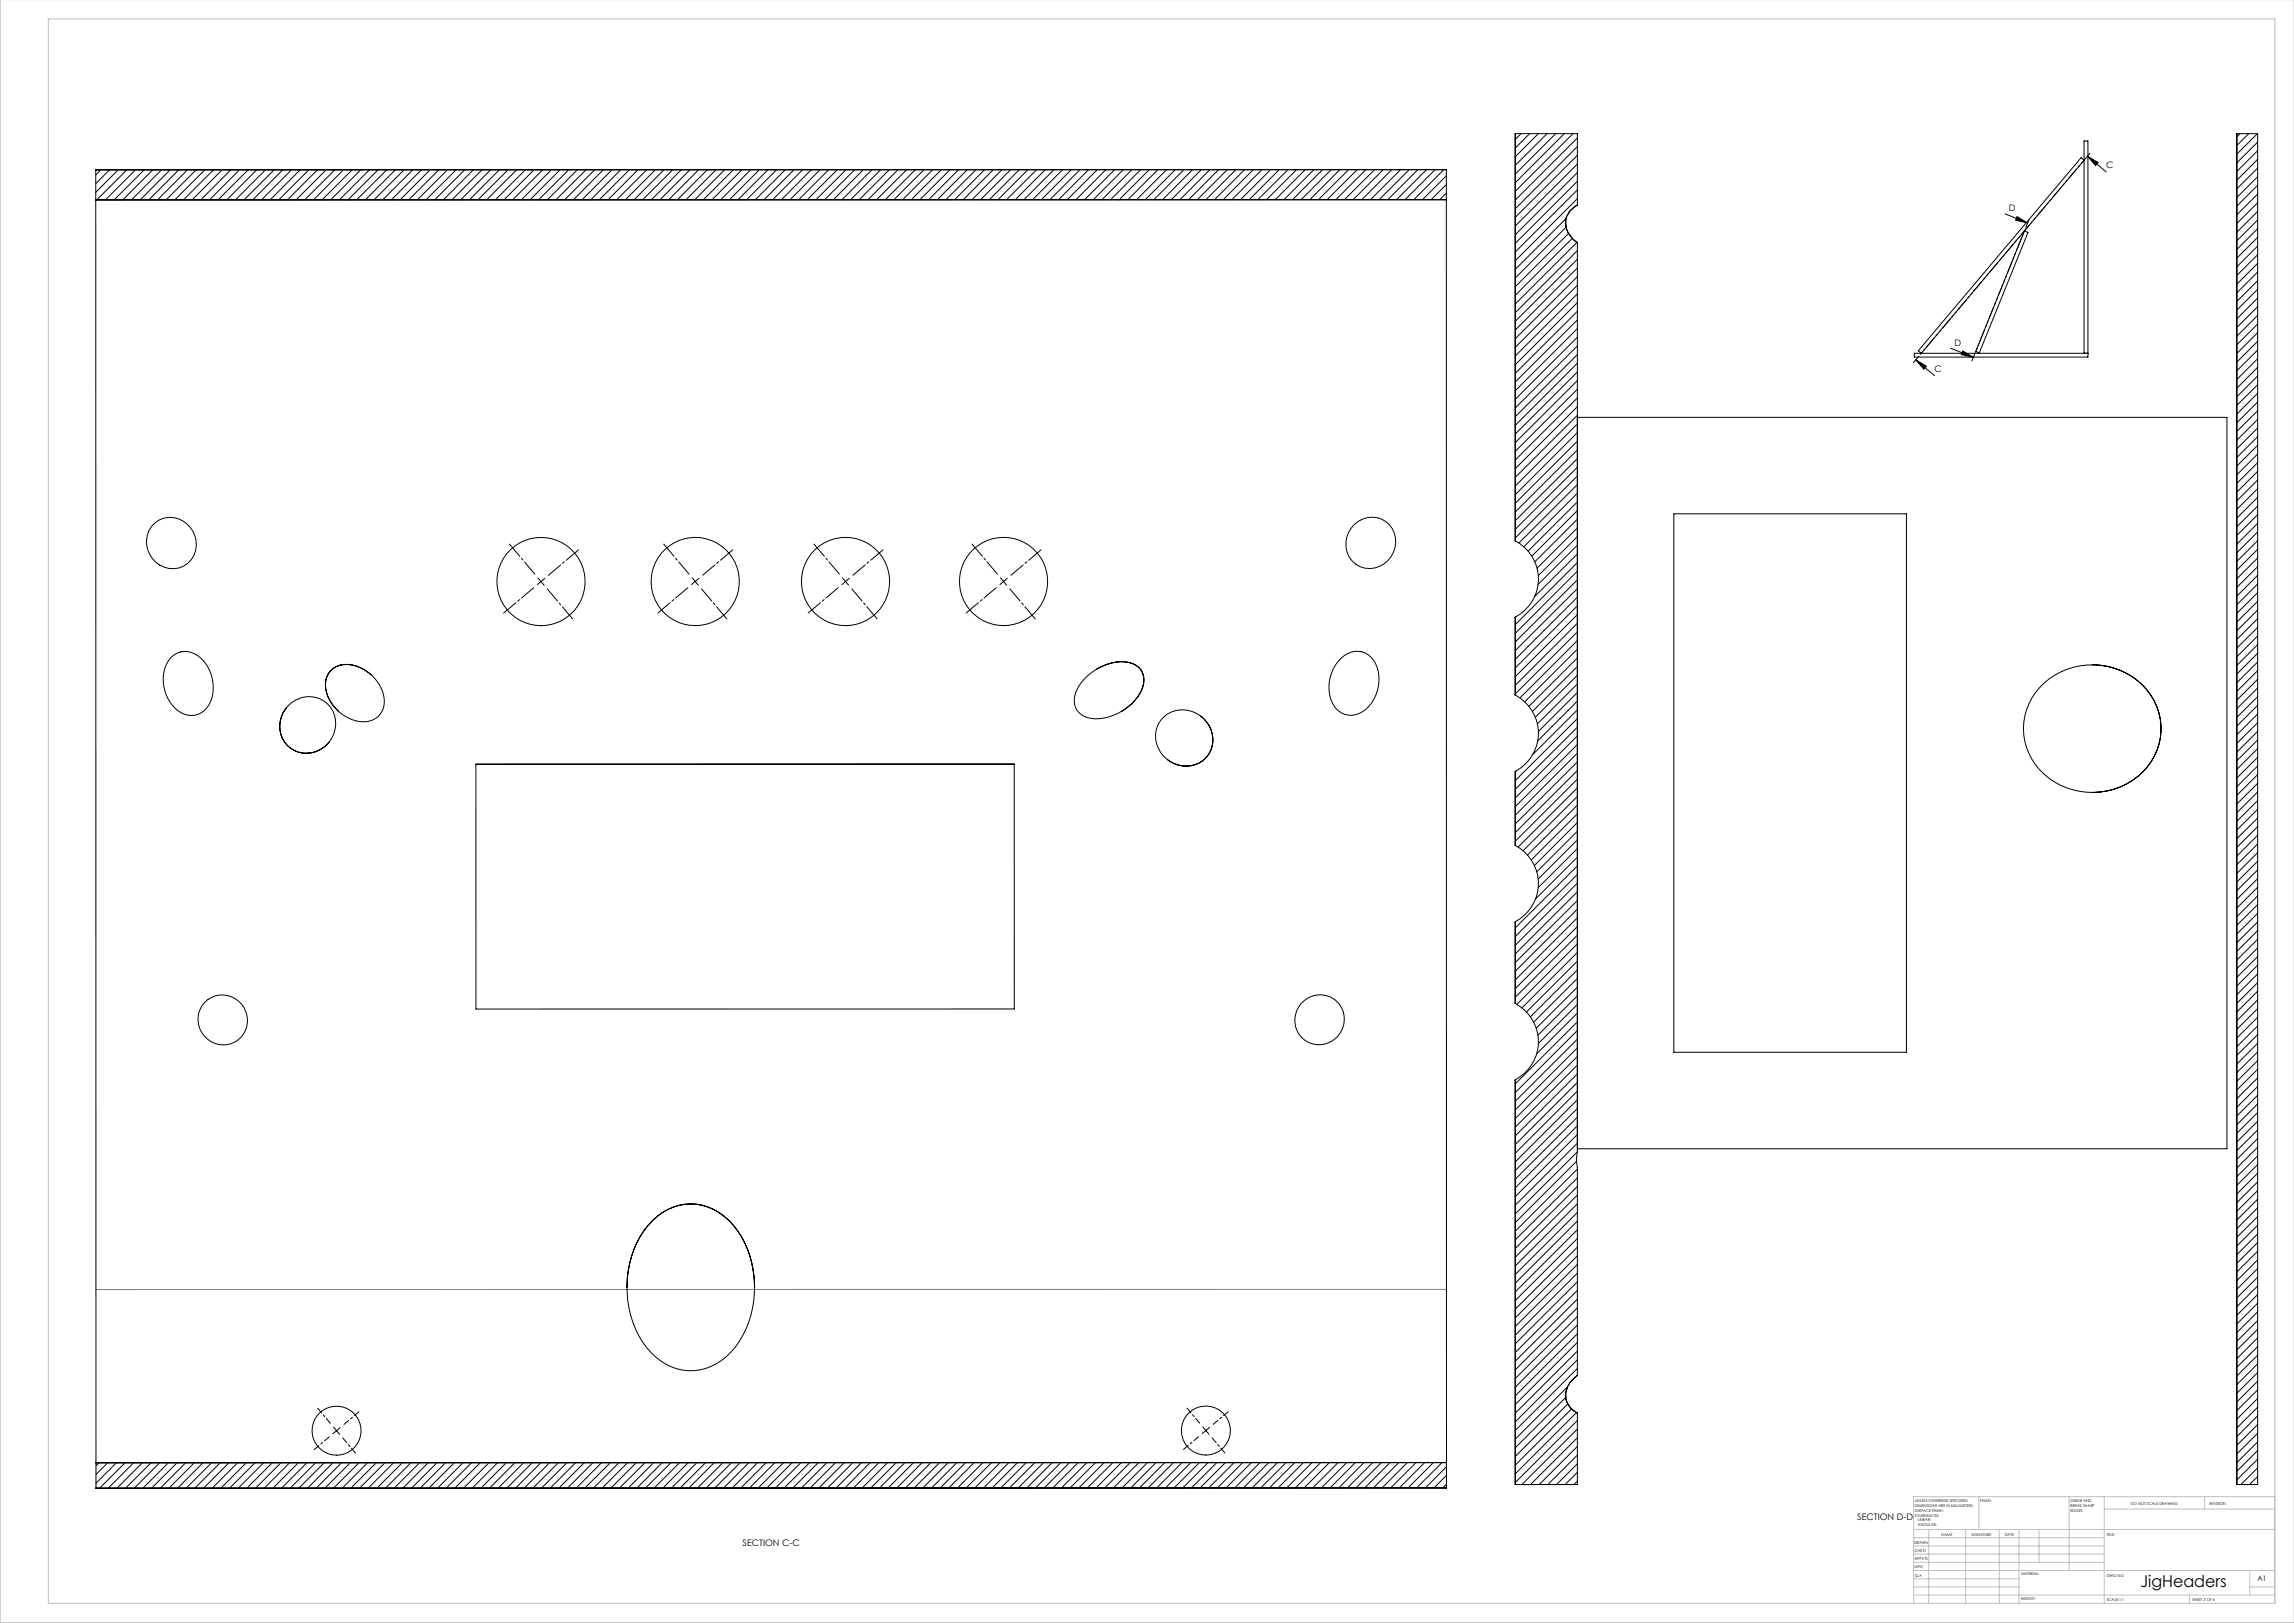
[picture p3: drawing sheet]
<svg xmlns="http://www.w3.org/2000/svg" width="1189mm" height="841mm" viewBox="0 0 1189 841" stroke-linecap="round" stroke-linejoin="round" font-family="sans-serif">
<defs><g id="words">
<text font-size="8.5" x="1109" y="823">JigHeaders</text>
<g font-size="4.7">
<text x="1092" y="87">C</text>
<text x="1041" y="109">D</text>
<text x="1013" y="179">D</text>
<text x="1003" y="193">C</text>
<text x="963" y="788">SECTION D-D</text>
<text x="385" y="801">SECTION C-C</text>
</g>
<text font-size="3.9" x="1170" y="819">A1</text>
<g font-size="2">
<text x="992" y="778">UNLESS OTHERWISE SPECIFIED:</text>
<text x="1026" y="778">FINISH:</text>
<text x="1073" y="778">DEBUR AND</text>
<text x="1104" y="780">DO NOT SCALE DRAWING</text>
<text x="1145" y="780">REVISION</text>
<text x="992" y="781">DIMENSIONS ARE IN MILLIMETERS</text>
<text x="992" y="783">SURFACE FINISH:</text>
<text x="992" y="786">TOLERANCES:</text>
<text x="1073" y="781">BREAK SHARP</text>
<text x="1073" y="783">EDGES</text>
<text x="994" y="788">LINEAR:</text>
<text x="994" y="791">ANGULAR:</text>
<text x="1006" y="796">NAME</text>
<text x="1022" y="796">SIGNATURE</text>
<text x="1039" y="796">DATE</text>
<text x="1092" y="796">TITLE:</text>
<text x="992" y="800">DRAWN</text>
<text x="992" y="808">APPV'D</text>
<text x="992" y="804">CHK'D</text>
<text x="992" y="813">MFG</text>
<text x="993" y="817">Q.A</text>
<text x="1048" y="816">MATERIAL:</text>
<text x="1092" y="817">DWG NO.</text>
<text x="1047" y="829">WEIGHT:</text>
<text x="1092" y="829">SCALE:1:1</text>
<text x="1136" y="829">SHEET 3 OF 4</text>
</g>
</g></defs>
<g fill="none" stroke="#000" stroke-width=".52">
<path d="M785 69v211M788 69l-3 3M793 69l-8 8M797 69l-12 12M802 69l-17 17M806 69l-21 21M811 69l-26 26M815 69l-30 30M818 71l-33 33M818 76l-33 32M1159 69h11v700h-11zM1161 69l-2 2"/>
<path d="M1166 69l-7 6M1170 69l-11 11M1170 74l-11 10M1170 78l-11 11M52 88l-2 3M57 88l-7 7M61 88l-11 12M66 88l-16 16M70 88l-15 16M75 88l-16 16M79 88l-15 16M84 88l-16 16"/>
<path d="M88 88l-15 16M93 88l-16 16M97 88l-15 16M102 88l-16 16M106 88l-15 16M111 88l-16 16M115 88l-15 16M120 88l-16 16M124 88l-15 16M129 88l-16 16M133 88l-15 16M138 88l-16 16"/>
<path d="M142 88l-15 16M147 88l-16 16M151 88l-15 16M156 88l-16 16M160 88l-16 16M164 88l-15 16M169 88l-16 16M173 88l-15 16M178 88l-16 16M182 88l-15 16M187 88l-16 16M191 88l-15 16"/>
<path d="M196 88l-16 16M200 88l-15 16M205 88l-16 16M209 88l-15 16M214 88l-16 16M218 88l-15 16M223 88l-16 16M227 88l-15 16M232 88l-16 16M236 88l-15 16M241 88l-16 16M245 88l-15 16"/>
<path d="M250 88l-16 16M254 88l-15 16M259 88l-16 16M263 88l-15 16M268 88l-16 16M272 88l-15 16M277 88l-16 16M281 88l-15 16M286 88l-16 16M290 88l-15 16M295 88l-16 16M299 88l-15 16"/>
<path d="M304 88l-16 16M308 88l-15 16M313 88l-16 16M317 88l-15 16M322 88l-16 16M326 88l-15 16M331 88l-16 16M335 88l-15 16M340 88l-16 16M344 88l-15 16M349 88l-16 16M353 88l-15 16"/>
<path d="M358 88l-16 16M362 88l-15 16M367 88l-16 16M371 88l-15 16M376 88l-16 16M380 88l-15 16M385 88l-16 16M389 88l-15 16M394 88l-16 16M398 88l-16 16M402 88l-15 16M407 88l-16 16"/>
<path d="M411 88l-15 16M416 88l-16 16M420 88l-15 16M425 88l-16 16M429 88l-15 16M434 88l-16 16M438 88l-15 16M443 88l-16 16M447 88l-15 16M452 88l-16 16M456 88l-15 16M461 88l-16 16"/>
<path d="M465 88l-15 16M470 88l-16 16M474 88l-15 16M479 88l-16 16M483 88l-15 16M488 88l-16 16M492 88l-15 16M497 88l-16 16M501 88l-15 16M506 88l-16 16M510 88l-15 16M515 88l-16 16"/>
<path d="M519 88l-15 16M524 88l-16 16M528 88l-15 16M533 88l-16 16M537 88l-15 16M542 88l-16 16M546 88l-15 16M551 88l-16 16M555 88l-15 16M560 88l-16 16M564 88l-15 16M569 88l-16 16"/>
<path d="M573 88l-15 16M578 88l-16 16M582 88l-15 16M587 88l-16 16M591 88l-15 16M596 88l-16 16M600 88l-15 16M605 88l-16 16M609 88l-15 16M614 88l-16 16M618 88l-15 16M623 88l-16 16"/>
<path d="M627 88l-15 16M632 88l-16 16M636 88l-15 16M641 88l-16 16M645 88l-16 16M649 88l-15 16M654 88l-16 16M658 88l-15 16M663 88l-16 16M667 88l-15 16M672 88l-16 16M676 88l-15 16"/>
<path d="M681 88l-16 16M685 88l-15 15M690 88l-16 15M694 88l-15 15M699 88l-16 15M703 88l-15 15M708 88l-16 15M712 88l-15 15M717 88l-16 15M721 88l-15 15M726 88l-16 15M730 88l-15 15"/>
<path d="M735 88l-16 15M739 88l-15 15M744 88l-16 15M748 88l-15 15M750 91l-13 12M750 96l-8 7M818 80l-33 33M818 85l-33 32M818 89l-33 33M818 94l-33 32M818 98l-33 33M1079 82l1 1-84 100-2-1z"/>
<path d="M1082 81l5 3-1 2zM1082 81l10 8M1170 83l-11 10M1170 87l-11 11M1170 92l-11 10M1170 96l-11 11M750 100l-4 3M750 103l-700 1M812 113l-27 27M812 118l-27 26M818 106a11 11 0 0 0-7 10 11 11 0 0 0 7 10M818 106a10 10 0 0 0-3 18l2 2"/>
<path d="M818 106v-37h-33v211M818 103l-33 32M1039 111l12 5M1045 112l6 4-6-2zM1049 120h2l-25 63-2-1zM1170 101l-11 10M1170 105l-11 11M1170 110l-11 10M1170 114l-11 11M1170 119l-11 10M813 121l-28 27M815 123l-30 30"/>
<path d="M817 126h1M817 126l-32 31M818 126v471M818 130l-33 32M818 134l-33 32M818 139l-33 32M1170 123l-11 11M1170 127l-11 11M1170 132l-11 11M1170 136l-11 11M818 143l-33 32M818 148l-33 32"/>
<path d="M818 152l-33 32M818 157l-33 32M1170 141l-11 11M1170 145l-11 11M1170 150l-11 11M1170 154l-11 11M1170 159l-11 11M818 161l-33 32M818 166l-33 32M818 170l-33 32M818 175l-33 32M818 179l-33 32"/>
<path d="M1170 163l-11 11M1170 168l-11 11M1170 172l-11 11M1170 177l-11 11M818 184l-33 32M818 188l-33 32M818 193l-33 32M818 197l-33 32M993 186l5 4-1 1zM993 186l10 9M1011 180l12 5M1017 182l6 3-6-1z"/>
<path d="M1080 183v-110h2v112h-90v-2h90M1170 181l-11 11M1170 186l-11 11M1170 190l-11 11M1170 195l-11 11M1170 199l-11 11M818 216h336v379h-336M818 202l-33 32M818 206l-33 32M818 211l-33 32M818 215l-33 32M818 220l-33 32"/>
<path d="M1170 204l-11 11M1170 208l-11 11M1170 213l-11 11M1170 217l-11 11M818 224l-33 32M818 229l-33 32M818 233l-33 32M818 238l-33 32M1170 222l-11 11M1170 226l-11 11M1170 231l-11 11M1170 235l-11 11"/>
<path d="M1170 240l-11 11M818 242l-33 32M818 247l-33 32M818 251l-31 30M818 256l-28 27M1170 244l-11 11M1170 249l-11 11M1170 253l-11 11M1170 258l-11 10M80 271a13 13 0 0 1 20 4 13 13 0 0 1-7 19 14 14 0 0 1-15-7 14 14 0 0 1 2-16zM702 272a13 13 0 0 1 18 0 13 13 0 0 1-1 19 13 13 0 0 1-18 0 13 13 0 0 1 1-19zM818 260l-26 26"/>
<path d="M818 265l-24 23M818 269l-22 22M818 274l-21 20M818 278l-21 20M868 266h120v279h-120zM1170 262l-11 11M1170 267l-11 10M1170 271l-11 11M1170 276l-11 10M279 299l1 2M282 300l-2 1M359 299l3 4"/>
<path d="M362 300l-4 3M437 299l3 4M440 300l-4 3M519 299l1 2M522 300l-2 1M785 280a22 22 0 0 1 0 40M818 283l-21 20M818 287l-23 22M818 292l-33 32M818 296l-33 32M1170 280l-11 11M1170 285l-11 10"/>
<path d="M1170 289l-11 11M1170 294l-11 10M1170 298l-11 11M280 301l-2 2M280 301l2 2M520 301l-2 2M520 301l2 2M785 320v40M818 300l-33 33M818 305l-33 32M818 309l-33 33M818 314l-33 32"/>
<path d="M818 318l-33 33M1170 303l-11 10M1170 307l-11 11M1170 312l-11 10M1170 316l-11 11M818 323l-33 32M818 327l-33 33M818 332l-30 30M818 336l-28 28M1170 321l-11 10M1170 325l-11 11M1170 330l-11 10"/>
<path d="M1170 334l-11 11M1170 339l-11 10M89 341a11 11 0 0 1 17 2 19 19 0 0 1 0 25 12 12 0 0 1-18-4 20 20 0 0 1 1-23zM171 348a15 15 0 0 1 20 1 17 17 0 0 1 7 19 13 13 0 0 1-18 4 19 19 0 0 1-11-21zM193 350a16 16 0 0 0-20-4 13 13 0 0 0 0 19l2 4M563 351a24 24 0 0 1 26-6 10 10 0 0 1 2 15 27 27 0 0 1-27 12 10 10 0 0 1-6-15zM568 347a21 21 0 0 1 21-2 10 10 0 0 1 2 15l-5 5-5 4M695 341a11 11 0 0 1 12-3 11 11 0 0 1 7 10 19 19 0 0 1-12 22 12 12 0 0 1-13-11 21 21 0 0 1 6-18zM818 341l-26 25M818 345l-24 24M818 350l-22 22M818 354l-21 21"/>
<path d="M818 359l-21 20M1060 354a37 37 0 0 1 59 15 34 34 0 0 1-34 42 34 34 0 0 1-35-43 33 33 0 0 1 10-14zM1084 345a34 34 0 0 1 34 44 36 36 0 0 1-34 22M1170 343l-11 11M1170 348l-11 10M1170 352l-11 11M1170 356l-11 11M148 367a14 14 0 0 0-2 15 14 14 0 0 0 13 8M622 371a14 14 0 0 1 4 21 14 14 0 0 1-22 1 14 14 0 0 1-1-21 14 14 0 0 1 21 0 14 14 0 0 1 1 20 14 14 0 0 1-20 2M785 360a22 22 0 0 1 0 40M818 363l-21 21M818 368l-24 23"/>
<path d="M818 372l-33 32M818 377l-33 32M1170 361l-11 11M1170 365l-11 11M1170 370l-11 11M1170 374l-11 11M1170 379l-11 11M159 390h.1M159 390a15 15 0 0 0 15-12 15 15 0 0 0-10-16 15 15 0 0 0-18 9 15 15 0 0 0 9 19h4M171 385l-1 1a15 15 0 0 1-11 4M247 396h279v127h-279zM785 400v38"/>
<path d="M786 399l-1 1M818 381l-33 32M818 386l-33 32M818 390l-33 32M818 395l-33 32M818 399l-33 32M1170 383l-11 11M1170 388l-11 11M1170 392l-11 11M1170 397l-11 11M818 413l-29 28M818 417l-26 26"/>
<path d="M818 404l-33 32M818 408l-31 31M1170 401l-11 11M1170 406l-11 11M1170 410l-11 11M1170 415l-11 11M1170 419l-11 11M785 438a22 22 0 0 1 0 40M818 422l-24 24M818 426l-23 22M818 431l-21 21M818 435l-21 20"/>
<path d="M818 440l-21 20M1170 424l-11 11M1170 428l-11 11M1170 433l-11 11M1170 437l-11 11M818 449l-33 32M818 453l-33 32M818 458l-33 32M818 444l-22 22M1170 442l-11 11M1170 446l-11 11M1170 451l-11 11"/>
<path d="M1170 455l-11 11M1170 460l-11 11M785 478v42M818 462l-33 32M818 467l-33 32M818 471l-33 32M818 476l-33 32M1170 464l-11 11M1170 469l-11 11M1170 473l-11 11M1170 478l-11 11M818 485l-33 32"/>
<path d="M818 489l-32 31M818 494l-29 28M818 498l-27 26M818 480l-33 32M1170 482l-11 11M1170 487l-11 10M1170 491l-11 11M1170 496l-11 10M818 516l-21 20M818 503l-25 24M818 507l-23 23M818 512l-22 21"/>
<path d="M1170 500l-11 11M1170 505l-11 10M1170 509l-11 11M1170 514l-11 10M1170 518l-11 11M785 520a22 22 0 0 1 0 40M818 521l-21 20M818 525l-22 21M818 529l-33 33M818 534l-33 32M818 538l-33 33M1170 523l-11 10"/>
<path d="M1170 527l-11 11M1170 532l-11 10M1170 536l-11 11M785 560v209h33v-37M785 560v209M818 556l-33 33M818 543l-33 32M818 547l-33 33M818 552l-33 32M1170 541l-11 10M1170 545l-11 11M1170 550l-11 10"/>
<path d="M1170 554l-11 11M1170 559l-11 10M818 561l-33 32M818 565l-33 33M818 570l-33 32M818 574l-33 33M818 579l-33 32M1170 563l-11 11M1170 568l-11 10M1170 572l-11 11M1170 576l-11 11M818 597l-33 32"/>
<path d="M818 597v116M818 592l-33 32M818 583l-33 32M818 588l-33 32M1170 581l-11 11M1170 585l-11 11M1170 590l-11 11M1170 594l-11 11M1170 599l-11 11M817 602l-32 31M818 606l-33 32M818 610l-33 32"/>
<path d="M818 615l-33 32M818 619l-33 32M1170 603l-11 11M1170 608l-11 11M1170 612l-11 11M1170 617l-11 11M338 632a28 28 0 0 1 44 6 52 52 0 0 1-6 65 27 27 0 0 1-41-5 52 52 0 0 1 3-66zM358 624a33 33 0 0 1 29 23l3 11 1 9M358 624a33 33 0 0 0-29 23l-3 11-1 9M818 624l-33 32M818 628l-33 32M818 633l-33 32"/>
<path d="M818 637l-33 32M1170 621l-11 11M1170 626l-11 11M1170 630l-11 11M1170 635l-11 11M1170 639l-11 11M818 660l-33 32M818 642l-33 32M818 646l-33 32M818 651l-33 32M818 655l-33 32M1170 644l-11 11"/>
<path d="M1170 648l-11 11M1170 653l-11 11M1170 657l-11 11M818 664l-33 32M818 669l-33 32M818 673l-33 32M818 678l-33 32M1170 662l-11 11M1170 666l-11 11M1170 671l-11 11M1170 675l-11 11M1170 680l-11 11"/>
<path d="M818 696l-33 32M818 682l-33 32M818 687l-33 32M818 691l-33 32M1170 684l-11 11M1170 689l-11 11M1170 693l-11 11M1170 698l-11 10M812 719l-27 27M818 713a11 11 0 0 0-2 18l2 1M818 713a11 11 0 0 0-1 19M818 700l-33 32"/>
<path d="M818 705l-33 32M818 709l-33 32M1170 702l-11 11M1170 707l-11 10M1170 711l-11 11M1170 716l-11 10M173 739l3 4M176 740l-3 3M623 739l2 2M627 740l-2 1M812 724l-27 26M813 728l-28 27"/>
<path d="M815 730l-30 29M817 732l-32 32M817 732h1M818 736l-33 32M1170 720l-11 11M1170 725l-11 10M1170 729l-11 11M1170 734l-11 10M1170 738l-11 11M50 758v13M51 758l-1 2M56 758l-6 6"/>
<path d="M60 758l-10 11M65 758l-13 13M69 758l-13 13M74 758l-13 13M78 758l-13 13M83 758l-13 13M87 758l-13 13M92 758l-13 13M96 758l-13 13M101 758l-13 13M105 758l-13 13M110 758l-13 13"/>
<path d="M114 758l-13 13M119 758l-13 13M123 758l-13 13M128 758l-13 13M132 758l-13 13M137 758l-13 13M141 758l-13 13M146 758l-13 13M150 758l-13 13M155 758l-13 13M159 758l-13 13M164 758l-13 13"/>
<path d="M168 758l-13 13M173 758l-14 13M177 758l-13 13M182 758l-14 13M186 758l-13 13M191 758l-14 13M195 758l-13 13M200 758l-14 13M204 758l-13 13M209 758l-14 13M213 758l-13 13M217 758l-13 13"/>
<path d="M222 758l-13 13M226 758l-13 13M231 758l-13 13M235 758l-13 13M240 758l-13 13M244 758l-13 13M249 758l-13 13M253 758l-13 13M258 758l-13 13M262 758l-13 13M267 758l-13 13M271 758l-13 13"/>
<path d="M276 758l-13 13M280 758l-13 13M285 758l-13 13M289 758l-13 13M294 758l-13 13M298 758l-13 13M303 758l-13 13M307 758l-13 13M312 758l-13 13M316 758l-13 13M321 758l-13 13M325 758l-13 13"/>
<path d="M330 758l-13 13M334 758l-13 13M339 758l-13 13M343 758l-13 13M348 758l-13 13M352 758l-13 13M357 758l-13 13M361 758l-13 13M366 758l-13 13M370 758l-13 13M375 758l-13 13M379 758l-13 13"/>
<path d="M384 758l-13 13M388 758l-13 13M393 758l-13 13M397 758l-13 13M402 758l-13 13M406 758l-13 13M411 758l-13 13M415 758l-13 13M420 758l-13 13M424 758l-13 13M429 758l-14 13M433 758l-13 13"/>
<path d="M438 758l-14 13M442 758l-13 13M447 758l-14 13M451 758l-13 13M456 758l-14 13M460 758l-13 13M465 758l-14 13M469 758l-13 13M473 758l-13 13M478 758l-13 13M482 758l-13 13M487 758l-13 13"/>
<path d="M491 758l-13 13M496 758l-13 13M500 758l-13 13M505 758l-13 13M509 758l-13 13M514 758l-13 13M518 758l-13 13M523 758l-13 13M527 758l-13 13M532 758l-13 13M536 758l-13 13M541 758l-13 13"/>
<path d="M545 758l-13 13M550 758l-13 13M554 758l-13 13M559 758l-13 13M563 758l-13 13M568 758l-13 13M572 758l-13 13M577 758l-13 13M581 758l-13 13M586 758l-13 13M590 758l-13 13M595 758l-13 13"/>
<path d="M599 758l-13 13M604 758l-13 13M608 758l-13 13M613 758l-13 13M617 758l-13 13M622 758l-13 13M625 741l-2 2M625 741l2 2M626 758l-13 13M631 758l-13 13M635 758l-13 13M640 758l-13 13"/>
<path d="M644 758l-13 13M649 758l-13 13M653 758l-13 13M658 758l-14 13M662 758l-13 13M667 758l-14 13M671 758l-13 13M676 758l-14 13M680 758l-13 13M685 758l-14 13M689 758l-13 13M694 758l-14 13"/>
<path d="M698 758l-13 13M702 758l-13 13M707 758l-13 13M711 758l-13 13M716 758l-13 13M720 758l-13 13M725 758l-13 13M729 758l-13 13M734 758l-13 13M738 758l-13 13M743 758l-13 13M747 758l-13 13"/>
<path d="M750 758h-700M750 758v-670h-700v670M750 758v13h-700M818 741l-29 28M818 745l-25 24M818 749l-20 20M818 754l-16 15M818 758l-11 11M1170 743l-11 10M1170 747l-11 11M1170 752l-11 10M1170 756l-11 11"/>
<path d="M750 760l-11 11M750 765l-7 6M750 769l-2 2M818 767l-2 2M818 763l-7 6M1170 761l-9 8M1170 765l-4 4"/>
<circle cx="280" cy="301" r="23"/>
<circle cx="360" cy="301" r="23"/>
<circle cx="438" cy="301" r="23"/>
<circle cx="520" cy="301" r="23"/>
<circle cx="115" cy="528" r="13"/>
<circle cx="684" cy="528" r="13"/>
<circle cx="174" cy="741" r="13"/>
<circle cx="625" cy="741" r="13"/>
</g>
<path d="M1083 79l-91 109" fill="none" stroke="#000" stroke-width=".52" stroke-dasharray="6.3 1.3 1.3 1.3 1.3 1.3" stroke-dashoffset="2"/>
<path d="M1052 114l-30 73" fill="none" stroke="#000" stroke-width=".52" stroke-dasharray="6.3 1.3 1.3 1.3 1.3 1.3" stroke-dashoffset="1.7"/>
<g fill="none" stroke="#c0c0c0" stroke-width=".52">
<path d="M0 0v841h1189M25 10h1154v821h-1154zM1026 776v17M1072 776v38M1091 776v55M1143 776v6M1179 776h-187v55M992 793h187M992 797h99M1000 793v38M1019 793v38M1036 793v38"/>
<path d="M1046 793v38M1057 793v17M1091 782h88M992 810h99M992 805h99M992 801h99M992 818h54M992 814h187M1166 814v13M992 827h187M992 822h54M1135 827v4"/>
<path d="M1166 822h13"/>
</g>
<g fill="none" stroke="#000" stroke-width=".52" stroke-dasharray="15.2 1.3 1.3 1.3" stroke-dashoffset="7">
<path d="M277 298l-13-16M284 298l16-13M357 297l-13-15M364 298l16-13M435 297l-13-15M442 298l16-13M517 297l-13-15M524 298l16-13M277 305l-16 13M284 305l13 16M357 305l-16 13M364 305l13 16"/>
<path d="M434 305l-15 13M441 305l14 16M516 305l-15 13M523 305l14 16"/>
</g>
<path d="M171 738l-6-8M178 738l8-6M622 737l-7-7M629 738l8-7M171 745l-8 6M178 745l6 8M621 744l-8 7M628 745l7 8" fill="none" stroke="#000" stroke-width=".52" stroke-dasharray="15.2 1.3 1.3 1.3" stroke-dashoffset="12"/>
<path d="M1159 69v700M750 668h-700" fill="none" stroke="#808080" stroke-width=".52"/>
<g fill="#000">
<path d="M1082 81l5 3-1 2zM993 186l5 4-1 1z"/>
<path d="M1045 112l6 4-6-2zM1017 182l6 3-6-1z"/>
</g>
<use href="#words"/>
</svg>
